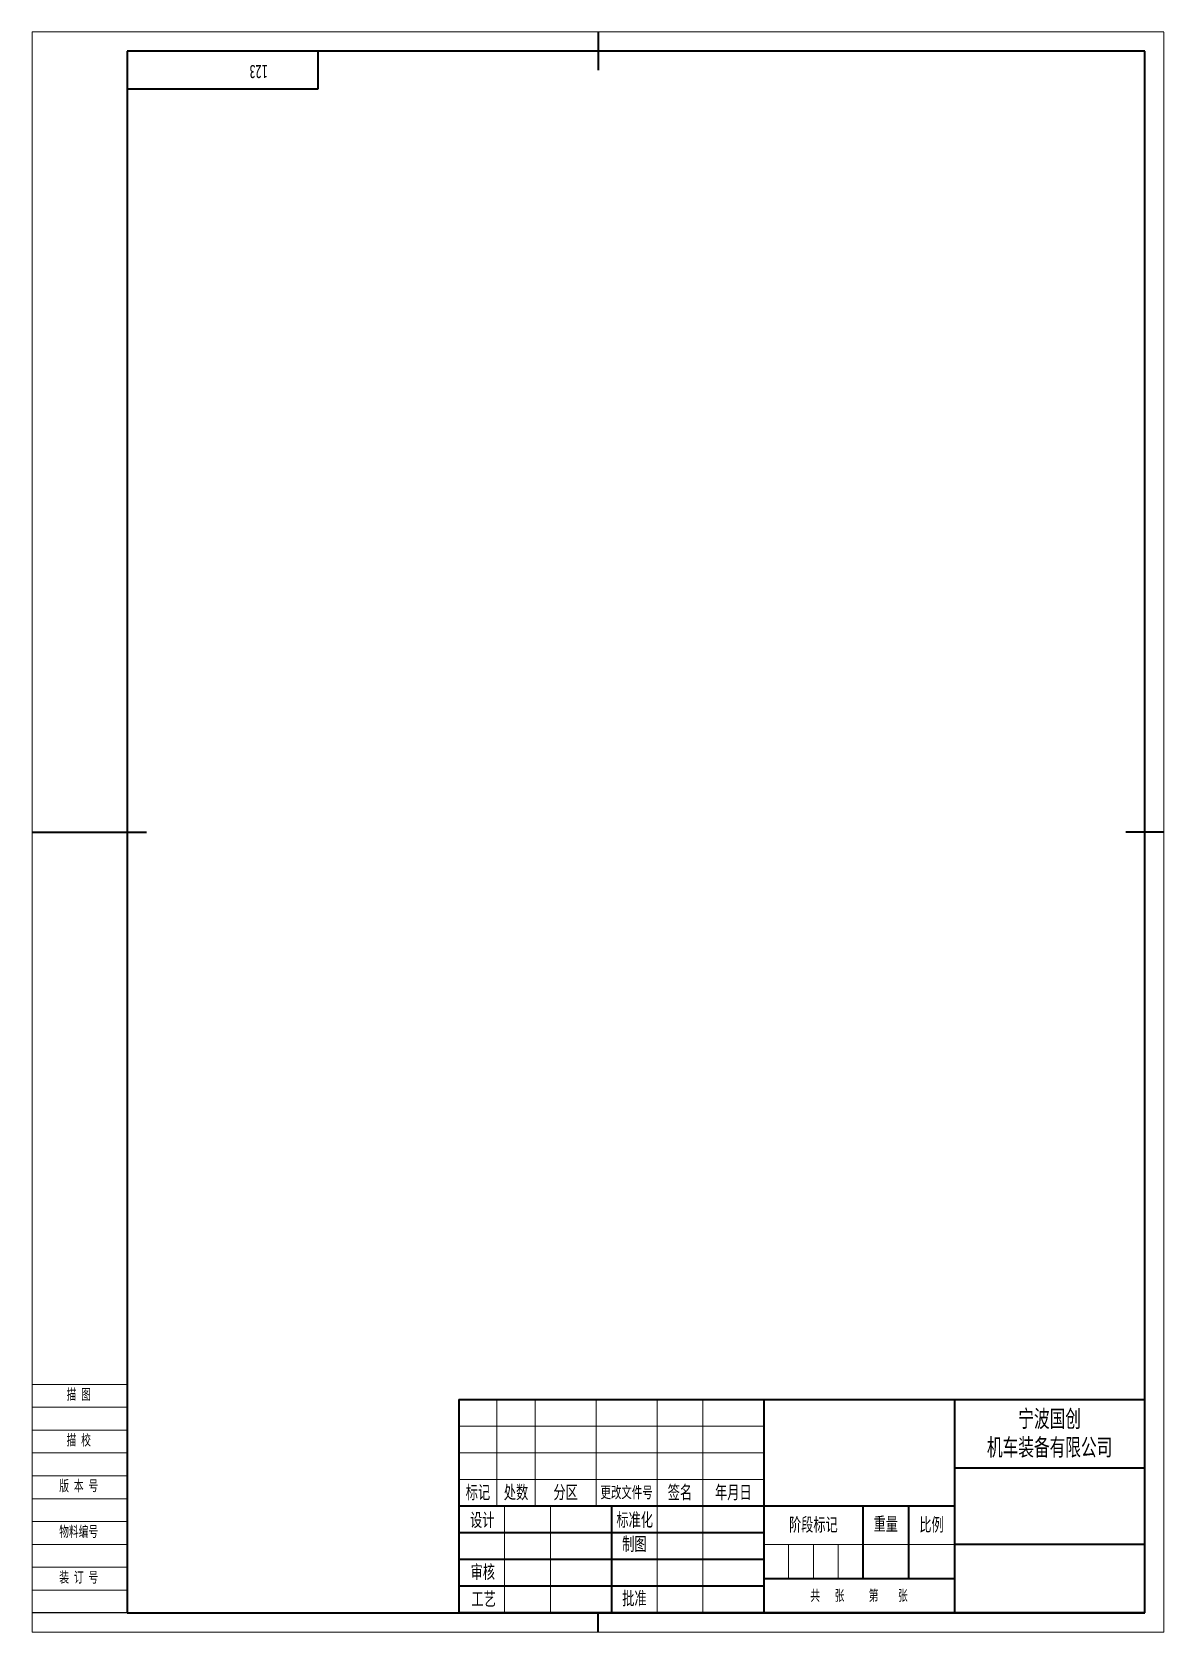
# Model space of a CAD drawing. Extents: x -292 to 5, y -61 to 359.
import ezdxf
from ezdxf.enums import TextEntityAlignment as Align

# ---------------------------------------------------------------- set-up
doc = ezdxf.new("R2010")
doc.units = 0
doc.header["$MEASUREMENT"] = 0
doc.layers.get('0').update_dxf_attribs({"linetype": 'CONTINUOUS'})
for name, color, linetype, lineweight in [('02标注线', 3, 'CONTINUOUS', 18), ('03细实线', 4, 'CONTINUOUS', 15), ('尺寸线层', 3, 'CONTINUOUS', 18), ('粗实线层', 7, 'CONTINUOUS', 35), ('细实线', 4, 'CONTINUOUS', 13), ('细实线层', 7, 'CONTINUOUS', 18)]:
    doc.layers.add(name, color=color, linetype=linetype, lineweight=lineweight)
doc.layers.add('1', color=7, linetype='CONTINUOUS')
doc.styles.add('仿宋', font='simfang.ttf', dxfattribs={"width": 0.67, "height": 2.8})
doc.styles.add('宋体', font='')
doc.styles.add('标准', font='txt.shx', dxfattribs={"bigfont": 'gbcbig.shx'})
doc.styles.get('宋体').set_extended_font_data('宋体')

# ---------------------------------------------------------------- blocks, each defined once
blk = doc.blocks.new('*X126')
at = {"layer": '粗实线层'}
for p, q in [((50, 0), (50, -10)), ((50, -10), (0, -10))]:
    blk.add_line(p, q, dxfattribs=at)
at = {"layer": '尺寸线层', "style": '标准'}
blk.add_attdef('图纸编号', text='', height=5.19, rotation=180, dxfattribs=at).set_placement((25, -5), align=Align.MIDDLE_CENTER)
blk = doc.blocks.new('$CAXA_FRAME_13B17AC1$_0')
at = {"layer": '粗实线层'}
for p, q in [((0, 210), (0, 200)), ((143.5, 205), (-123.5, 205)), ((-123.5, 205), (-123.5, -205)), ((143.5, -205), (143.5, 205)), ((-148.5, 0), (-118.5, 0)), ((148.5, 0), (138.5, 0)), ((-123.5, -205), (143.5, -205)), ((0, -210), (0, -205))]:
    blk.add_line(p, q, dxfattribs=at)
at = {"layer": '细实线层'}
for p, q in [((148.5, 210), (-148.5, 210)), ((-148.5, 210), (-148.5, -210)), ((148.5, -210), (148.5, 210)), ((-148.5, -210), (148.5, -210))]:
    blk.add_line(p, q, dxfattribs=at)
blk = doc.blocks.new('SPCADTITLE')
at = {"layer": '粗实线层'}
for p, q in [((-180, 56), (-180, 0)), ((-180, 56), (0, 56)), ((-100, 56), (-100, 0)), ((-50, 56), (-50, 0)), ((0, 0), (0, 56)), ((0, 38), (-50, 38)), ((-50, 28), (-180, 28)), ((-140, 28), (-140, 0)), ((-74, 28), (-74, 9)), ((-62, 28), (-62, 9)), ((-100, 21), (-180, 21)), ((0, 18), (-50, 18)), ((-100, 14), (-180, 14)), ((-50, 9), (-100, 9)), ((-100, 7), (-180, 7)), ((0, 0), (-180, 0))]:
    blk.add_line(p, q, dxfattribs=at)
at = {"layer": '细实线层'}
for p, q in [((-170, 56), (-170, 28)), ((-160, 56), (-160, 28)), ((-144, 56), (-144, 28)), ((-128, 56), (-128, 0)), ((-116, 56), (-116, 0)), ((-100, 49), (-180, 49)), ((-100, 42), (-180, 42)), ((-292, 36), (-267, 36)), ((-100, 35), (-180, 35)), ((-292, 30), (-267, 30)), ((-168, 28), (-168, 0)), ((-156, 28), (-156, 0)), ((-292, 24), (-267, 24)), ((-292, 18), (-267, 18)), ((-50, 18), (-100, 18)), ((-93.5, 18), (-93.5, 9)), ((-87, 18), (-87, 9)), ((-80.5, 18), (-80.5, 9)), ((-292, 12), (-267, 12))]:
    blk.add_line(p, q, dxfattribs=at)
at = {"layer": '02标注线', "char_height": 3.5, "attachment_point": 5, "line_spacing_factor": 0.963108, "style": '仿宋'}
for s, insert, width in [('阶段标记', (-87, 23), 26), ('重量', (-68, 23.25), 12), ('比例', (-56, 23), 12)]:
    blk.add_mtext(s, dxfattribs=dict(at, insert=insert, width=width))
at = {"layer": '03细实线', "style": '仿宋'}
for tag, height, width, p in [('USR_DJ', 3.5, 0.699444, (-68, 13.5)), ('比例', 3.5, 0.699444, (-56, 13.5)), ('共几张', 2, 0.67, (-84.11, 4.69)), ('第几张', 2, 0.67, (-66.9, 4.71))]:
    blk.add_attdef(tag, text='', height=height, dxfattribs=dict(at, width=width)).set_placement(p, align=Align.MIDDLE_CENTER)
at = {"layer": '1'}
for tag, height, style, width, p, p2 in [('SHEJI', 6.36, '宋体', 0.506972, (-167.75, 21.36), (-156.22, 21.36)), ('RIQI1', 2.8, '仿宋', 0.932592, (-153.13, 22.72), (-143.58, 22.72)), ('BIAOZHUNHUA', 6.36, '宋体', 0.230442, (-127.75, 21.36), (-116.22, 21.36)), ('RIQI4', 2.8, '仿宋', 0.932592, (-113.13, 22.72), (-103.58, 22.72)), ('ZHITU', 6.36, '宋体', 0.506972, (-127.75, 14.36), (-116.22, 14.36)), ('RIQI5', 2.8, '仿宋', 0.932592, (-113.13, 15.72), (-103.58, 15.72)), ('SHENHE', 6.36, '宋体', 0.422477, (-167.75, 7.36), (-156.22, 7.36)), ('RIQI2', 2.8, '仿宋', 0.932592, (-153.13, 8.72), (-143.58, 8.72)), ('GONGYI', 6.36, '宋体', 0.422477, (-167.75, 0.36), (-156.22, 0.36)), ('RIQI3', 2.8, '仿宋', 0.932592, (-153.13, 1.72), (-143.58, 1.72)), ('PIZHUN', 6.36, '宋体', 0.422477, (-127.75, 0.36), (-116.22, 0.36)), ('RIQI6', 2.8, '仿宋', 0.932592, (-113.13, 1.72), (-103.58, 1.72))]:
    blk.add_attdef(tag, text='', height=height, dxfattribs=dict(at, style=style, width=width)).set_placement(p, p2, align=Align.FIT)
at = {"layer": '1', "style": '标准', "width": 0.667, "flags": 1}
blk.add_attdef('ITEMKINDID', text='', height=2.5, dxfattribs=at).set_placement((-108.09, 10.09), align=Align.MIDDLE_CENTER)
at = {"layer": '尺寸线层', "attachment_point": 5, "line_spacing_factor": 0.963108, "style": '仿宋'}
for s, insert, char_height, width in [('版 本 号', (-279.74, 33.24), 2.8, 39.9562), ('标记', (-175, 31.5), 3.5, 16), ('处数', (-165, 31.5), 3.5, 16), ('分区', (-152, 31.5), 3.5, 16), ('更改文件号', (-136, 31.5), 3, 16), ('签名', (-122, 31.5), 3.5, 16), ('年月日', (-108, 31.5), 3.5, 16), ('设计', (-173.87, 24.21), 3.5, 16), ('标准化', (-133.87, 24.28), 3.5, 16), ('物料编号', (-279.74, 21.24), 2.8, 39.9562), ('制图', (-133.95, 17.92), 3.5, 16), ('审核', (-173.72, 10.6), 3.5, 16), ('工艺', (-173.5, 3.57), 3.5, 16), ('批准', (-133.95, 3.65), 3.5, 16), ('共   张     第    张', (-75.02, 4.44), 2.8, 46.2253)]:
    blk.add_mtext(s, dxfattribs=dict(at, insert=insert, char_height=char_height, width=width))
at = {"layer": '细实线', "insert": (-25, 47), "char_height": 4.5, "width": 50, "attachment_point": 5, "style": '仿宋'}
blk.add_mtext('{\\C3;宁波国创\\P机车装备有限公司}', dxfattribs=at)
at = {"layer": '细实线', "style": '仿宋', "width": 0.67}
for tag, p in [('MATERIAL', (-75, 42)), ('ITEMNAME', (-25, 28)), ('DRAWID', (-25, 9))]:
    blk.add_attdef(tag, text='', height=4.2, dxfattribs=at).set_placement(p, align=Align.MIDDLE_CENTER)
at = {"layer": '细实线', "ltscale": 0.5, "style": '宋体', "width": 0.455714}
blk.add_attdef('REVLABEL', text='', height=2.5, dxfattribs=at).set_placement((-282.57, 25.83), (-276.05, 25.83), align=Align.FIT)
at = {"layer": '细实线', "ltscale": 0.5, "style": '仿宋', "width": 0.67}
blk.add_attdef('ITEMCODE', text='', height=2.8, dxfattribs=at).set_placement((-279.7, 14.98), align=Align.MIDDLE_CENTER)

msp = doc.modelspace()

# ---------------------------------------------------------------- linework, layer by layer
msp.add_line((-267, -56), (-292, -56))
at = {"layer": '细实线层'}
for p, q in [((-292, 4), (-267, 4)), ((-292, -2), (-267, -2)), ((-292, -8), (-267, -8)), ((-292, -14), (-267, -14)), ((-292, -50), (-267, -50))]:
    msp.add_line(p, q, dxfattribs=at)

# ---------------------------------------------------------------- block references
msp.add_blockref('SPCADTITLE', (0, -56))
at = {"layer": '粗实线层'}
for name, p in [('$CAXA_FRAME_13B17AC1$_0', (-143.5, 149)), ('*X126', (-267, 354))]:
    msp.add_blockref(name, p, dxfattribs=at)

# ---------------------------------------------------------------- texts
at = {"insert": (-230.17, 346.81), "char_height": 3.5, "attachment_point": 1, "rotation": 180, "style": '仿宋'}
msp.add_mtext_dynamic_manual_height_columns('123', width=34.3712, gutter_width=14, heights=[0], dxfattribs=at)
at = {"layer": '尺寸线层', "char_height": 2.8, "width": 39.9562, "attachment_point": 5, "line_spacing_factor": 0.963108, "style": '仿宋'}
for s, insert in [('描 图', (-279.74, 1.24)), ('描 校', (-279.74, -10.76)), ('装 订 号', (-279.74, -46.76))]:
    msp.add_mtext(s, dxfattribs=dict(at, insert=insert))

doc.saveas('drawing.dxf')
